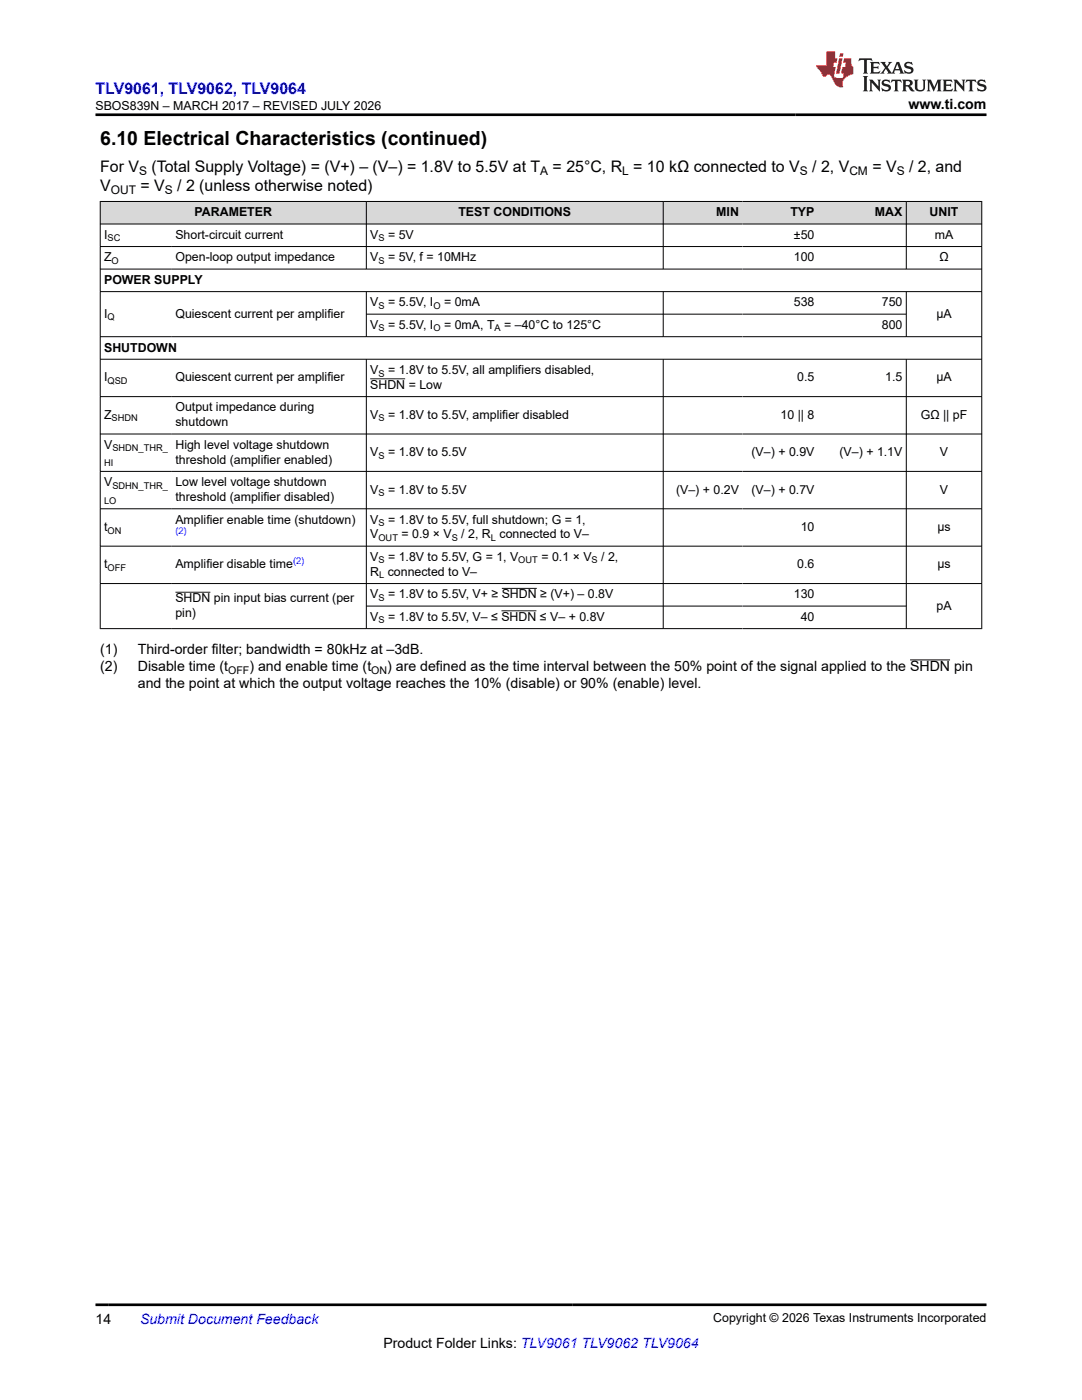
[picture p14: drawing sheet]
<svg xmlns="http://www.w3.org/2000/svg" width="216mm" height="279mm" viewBox="0 0 216 279" stroke-linecap="round" stroke-linejoin="round" font-family="sans-serif">
<defs><g id="words">
<text font-size="3.9" x="20" y="28.8">6.10 Electrical Characteristics (continued)</text>
<text font-size="3.2" fill="#00f" x="19" y="18.7">TLV9061, TLV9062, TLV9064</text>
<g font-size="3.2">
<text x="20" y="34.3">For V</text>
<text x="30.2" y="34.3">(Total Supply Voltage) = (V+) – (V–) = 1.8V to 5.5V at T</text>
<text x="110.3" y="34.3">= 25°C, R = 10 kΩ connected to V</text>
<text x="162.1" y="34.3">/ 2, V</text>
<text x="174.1" y="34.3">= V</text>
<text x="181.4" y="34.3">/ 2, and</text>
<text x="20" y="38.1">V</text>
<text x="28" y="38.1">= V</text>
<text x="35.3" y="38.1">/ 2 (unless otherwise noted)</text>
</g>
<g font-size="2.8">
<text x="181.3" y="21.8">www.ti.com</text>
<text x="20" y="130.6">(1)</text>
<text x="27.5" y="130.6">Third-order filter; bandwidth = 80kHz at –3dB.</text>
<text x="20" y="134">(2)</text>
<text x="27.5" y="134">Disable time (t</text>
<text x="27.5" y="137.4">and the point at which the output voltage reaches the 10% (disable) or 90% (enable) level.</text>
<text x="49.8" y="134">) and enable time (t</text>
<text x="77.3" y="134">) are defined as the time interval between the 50% point of the signal applied to the SHDN pin</text>
<text x="19" y="264.2">14</text>
<text x="76.5" y="269">Product Folder Links: TLV9061 TLV9062 TLV9064</text>
</g>
<text font-size="2.8" fill="#00f" x="27.9" y="264.2">Submit Document Feedback</text>
<g font-size="2.5">
<text x="19.1" y="21.9">SBOS839N – MARCH 2017 – REVISED JULY 2026</text>
<text x="20.8" y="47.7">I</text>
<text x="35" y="47.7">Short-circuit current</text>
<text x="38.8" y="43.2">PARAMETER</text>
<text x="73.9" y="47.7">V</text>
<text x="77.4" y="47.7">= 5V</text>
<text x="91.5" y="43.2">TEST CONDITIONS</text>
<text x="142.9" y="43.2">MIN</text>
<text x="157.7" y="43.2">TYP</text>
<text x="158.4" y="47.7">±50</text>
<text x="174.6" y="43.2">MAX</text>
<text x="185.5" y="43.2">UNIT</text>
<text x="186.5" y="47.7">mA</text>
<text x="20.8" y="52.2">Z</text>
<text x="35" y="52.2">Open-loop output impedance</text>
<text x="73.9" y="52.2">V</text>
<text x="77.4" y="52.2">= 5V, f = 10MHz</text>
<text x="158.4" y="52.2">100</text>
<text x="187.4" y="52.2">Ω</text>
<text x="20.8" y="56.7">POWER SUPPLY</text>
<text x="20.8" y="63.4">I</text>
<text x="35" y="63.4">Quiescent current per amplifier</text>
<text x="73.9" y="61.2">V</text>
<text x="73.9" y="65.7">V</text>
<text x="77.4" y="61.2">= 5.5V, I</text>
<text x="77.4" y="65.7">= 5.5V, I</text>
<text x="88.6" y="61.2">= 0mA</text>
<text x="88.6" y="65.7">= 0mA, T</text>
<text x="100.6" y="65.7">= –40°C to 125°C</text>
<text x="158.4" y="61.2">538</text>
<text x="176" y="61.2">750</text>
<text x="176" y="65.7">800</text>
<text x="186.8" y="63.4">µA</text>
<text x="20.8" y="70.2">SHUTDOWN</text>
<text x="20.8" y="76.1">I</text>
<text x="35" y="76.1">Quiescent current per amplifier</text>
<text x="73.9" y="77.6">SHDN = Low</text>
<text x="73.9" y="74.7">V</text>
<text x="77.4" y="74.7">= 1.8V to 5.5V, all amplifiers disabled,</text>
<text x="159.1" y="76.1">0.5</text>
<text x="176.6" y="76.1">1.5</text>
<text x="186.8" y="76.1">µA</text>
<text x="20.8" y="83.6">Z</text>
<text x="35" y="82.1">Output impedance during</text>
<text x="73.9" y="83.6">V</text>
<text x="77.4" y="83.6">= 1.8V to 5.5V, amplifier disabled</text>
<text x="155.7" y="83.6">10 || 8</text>
<text x="183.7" y="83.6">GΩ || pF</text>
<text x="20.8" y="89.6">V</text>
<text x="35" y="85.1">shutdown</text>
<text x="35" y="89.6">High level voltage shutdown</text>
<text x="35" y="92.5">threshold (amplifier enabled)</text>
<text x="73.9" y="91.1">V</text>
<text x="77.4" y="91.1">= 1.8V to 5.5V</text>
<text x="150" y="91.1">(V–) + 0.9V</text>
<text x="167.5" y="91.1">(V–) + 1.1V</text>
<text x="187.5" y="91.1">V</text>
<text x="20.8" y="97">V</text>
<text x="35" y="97">Low level voltage shutdown</text>
<text x="35" y="100">threshold (amplifier disabled)</text>
<text x="73.9" y="98.5">V</text>
<text x="77.4" y="98.5">= 1.8V to 5.5V</text>
<text x="134.9" y="98.5">(V–) + 0.2V</text>
<text x="150" y="98.5">(V–) + 0.7V</text>
<text x="187.5" y="98.5">V</text>
<text x="20.8" y="106">t</text>
<text x="35" y="104.5">Amplifier enable time (shutdown)</text>
<text x="73.9" y="107.5">V</text>
<text x="73.9" y="104.5">V</text>
<text x="77.4" y="104.5">= 1.8V to 5.5V, full shutdown; G = 1,</text>
<text x="80.1" y="107.5">= 0.9 × V</text>
<text x="92.1" y="107.5">/ 2, R connected to V–</text>
<text x="159.8" y="106">10</text>
<text x="187" y="106">µs</text>
<text x="20.8" y="113.4">t</text>
<text x="35" y="113.4">Amplifier disable time</text>
<text x="73.9" y="112">V</text>
<text x="77.4" y="112">= 1.8V to 5.5V, G = 1, V</text>
<text x="108" y="112">= 0.1 × V</text>
<text x="120" y="112">/ 2,</text>
<text x="159.1" y="113.4">0.6</text>
<text x="187" y="113.4">µs</text>
<text x="73.9" y="114.9">R connected to V–</text>
<text x="73.9" y="119.4">V</text>
<text x="77.4" y="119.4">= 1.8V to 5.5V, V+ ≥ SHDN ≥ (V+) – 0.8V</text>
<text x="158.4" y="119.4">130</text>
<text x="35" y="120.2">SHDN pin input bias current (per</text>
<text x="35" y="123.2">pin)</text>
<text x="73.9" y="123.9">V</text>
<text x="77.4" y="123.9">= 1.8V to 5.5V, V– ≤ SHDN ≤ V– + 0.8V</text>
<text x="159.8" y="123.9">40</text>
<text x="186.9" y="121.7">pA</text>
<text x="142.3" y="263.9">Copyright © 2026 Texas Instruments Incorporated</text>
</g>
<g font-size="2.4">
<text x="27.8" y="34.9">S</text>
<text x="107.8" y="34.9">A</text>
<text x="124.2" y="34.9">L</text>
<text x="159.6" y="34.9">S</text>
<text x="169.5" y="34.9">CM</text>
<text x="178.9" y="34.9">S</text>
<text x="22.1" y="38.7">OUT</text>
<text x="32.9" y="38.7">S</text>
</g>
<g font-size="2.1">
<text x="45.5" y="134.6">OFF</text>
<text x="74.1" y="134.6">ON</text>
</g>
<g font-size="1.9">
<text x="21.5" y="48.2">SC</text>
<text x="22.3" y="52.7">O</text>
<text x="75.5" y="48.2">S</text>
<text x="75.5" y="52.7">S</text>
<text x="21.5" y="63.9">Q</text>
<text x="75.5" y="61.7">S</text>
<text x="86.5" y="61.7">O</text>
<text x="75.5" y="66.2">S</text>
<text x="86.5" y="66.2">O</text>
<text x="98.7" y="66.2">A</text>
<text x="21.5" y="76.6">QSD</text>
<text x="75.5" y="75.1">S</text>
<text x="22.3" y="84.1">SHDN</text>
<text x="75.5" y="84.1">S</text>
<text x="20.8" y="93">HI</text>
<text x="22.4" y="90.1">SHDN_THR_</text>
<text x="75.5" y="91.6">S</text>
<text x="20.8" y="100.5">LO</text>
<text x="22.4" y="97.5">SDHN_THR_</text>
<text x="75.5" y="99">S</text>
<text x="21.5" y="106.5">ON</text>
<text x="75.5" y="105">S</text>
<text x="75.5" y="108">OUT</text>
<text x="90.1" y="108">S</text>
<text x="98" y="108">L</text>
<text x="21.5" y="113.9">OFF</text>
<text x="75.5" y="112.5">S</text>
<text x="103.4" y="112.5">OUT</text>
<text x="118" y="112.5">S</text>
<text x="75.5" y="119.9">S</text>
<text x="75.6" y="115.4">L</text>
<text x="75.5" y="124.4">S</text>
</g>
<g font-size="1.9" fill="#00f">
<text x="35" y="106.6">(2)</text>
<text x="58.5" y="112.6">(2)</text>
</g>
</g></defs>
<g fill="#d8d8d8">
<path d="M20 40.2h175.9v4.5h-175.9z" fill-rule="evenodd"/>
<path d="M20.1 40.3h52.9v4.3h-52.9z" fill-rule="evenodd"/>
<path d="M73.2 40.3h59.1v4.3h-59.1z" fill-rule="evenodd"/>
<path d="M132.4 40.3h15.8v4.3h-15.8z" fill-rule="evenodd"/>
<path d="M148.2 40.3h15v4.3h-15z" fill-rule="evenodd"/>
<path d="M163.2 40.3h17.6v4.3h-17.6z" fill-rule="evenodd"/>
<path d="M180.9 40.3h14.9v4.3h-14.9z" fill-rule="evenodd"/>
</g>
<g fill="none" stroke="#000" stroke-width=".2">
<path d="M19.9 40.2h176.1M19.9 44.7h176.1M19.9 49.2h176.1M19.9 53.7h176.1M19.9 58.2h176.1M20 40.1v85.4M73.1 40.1v13.7M73.1 58.2v9.1M132.3 40.1v13.7M132.3 58.2v9.1M180.8 40.1v13.7M180.8 58.2v9.1"/>
<path d="M195.9 40.1v85.4M19.9 67.2h176.1M19.9 71.7h176.1M19.9 79.2h176.1M73.1 71.7v53.8M73.1 62.7h107.8M73.9 75.6h7M132.3 71.7v53.8M180.8 71.7v53.8M19.9 86.6h176.1M19.9 94.1h176.1M19.9 101.5h176.1"/>
<path d="M19.9 109h176.1M19.9 116.5h176.1M35 118.2h7M100.1 117.4h7M19.9 125.5h176.1M73.1 121h107.8M100 121.9h7M181.6 131.7h8"/>
</g>
<path d="M171.5 11.6l-.2 .6 .5-.2h.6v.1v2.2l-.2 .4h1l-.2-.4v-2.2v-.1h.5l.6 .2-.2-.6zM173.6 12.4l.2 .3v1.6l-.2 .4h1.9l.1-.6a1.08 1.08 0 0 1-1.3 .2v-.7h.6l.4 .2v-.7l-.4 .2h-.6v-.5l.2-.2a1 1 0 0 1 1 .3l-.1-.5zM175.7 12.4l.9 1.1-1 1.2h.9l-.2-.2 .5-.8 .4 .8-.2 .2h1.6l-.2-.2 .2-.5h.9l.1 .5-.1 .2h.9l-.2-.4-.8-1.9h-.5l-.9 2.1-.9-1.1 .9-1h-.8l.2 .2-.4 .6-.4-.6 .2-.2zM179 12.8l.4 1h-.7zM180.7 12.5a.65 .65 0 0 0-.2 .7 .65 .65 0 0 0 .6 .5l.6 .1 .1 .3a.79 .79 0 0 1-.7 .4 .79 .79 0 0 1-.7-.5l.1 .7 .2-.1a.93 .93 0 0 0 1.1 0 .93 .93 0 0 0 .4-.9 1.46 1.46 0 0 0-1.2-.6l-.1-.3a1.09 1.09 0 0 1 1.2 .2l-.2-.6-.1 .1-.5-.2zM172.2 15.2l.2 .4v2.2l-.2 .4h1l-.2-.4v-2.2l.2-.4zM173.4 15.9l.2 .4v1.5l-.2 .4h.8l-.3-.4 .1-1.3 1.6 1.8v-2l.2-.4h-.7l.1 .2 .1 1.1-1.2-1.3zM176.2 16a.65 .65 0 0 0-.2 .8 .65 .65 0 0 0 .6 .4l.6 .2 .1 .2a.79 .79 0 0 1-.7 .4 .79 .79 0 0 1-.7-.5l.1 .7 .2-.1a.93 .93 0 0 0 1.1 .1 .93 .93 0 0 0 .4-1 1.46 1.46 0 0 0-1.2-.5l-.1-.4a1.09 1.09 0 0 1 1.2 .2l-.1-.6-.2 .1-.5-.1zM177.9 15.9l-.1 .6a.63 .63 0 0 1 .8-.3v1.6l-.3 .4h1l-.2-.4v-1.6a.66 .66 0 0 1 .8 .3l-.1-.6zM180 15.9l.2 .4v1.5l-.2 .4h1l-.2-.2-.1-.7h.5l.1 .2a.79 .79 0 0 0 1.2 .6l-1-.9a.61 .61 0 0 0 .6-.6 .61 .61 0 0 0-.5-.7zM180.8 16.2h.1a.47 .47 0 0 1 .5 .1 .47 .47 0 0 1 .1 .5l-.1 .1-.7 .1zM182.3 15.9l.2 .2a2.27 2.27 0 0 0 .4 2 1.04 1.04 0 0 0 1.7-.7v-1.3l.2-.2h-.8l.2 .4v1.1a.6 .6 0 0 1-.6 .6 .6 .6 0 0 1-.6-.6v-1.1l.3-.4zM184.9 15.9l.2 .4v1.5l-.2 .4h.8l-.3-.4v-1.4l.9 1.9 .9-1.9v1.4l-.3 .4h1l-.2-.4v-1.5l.2-.4h-.8l-.7 1.5-.6-1.5zM188.1 15.9l.2 .4v1.5l-.2 .4h1.9l.1-.6a1.09 1.09 0 0 1-1.3 .2v-.7h.6l.4 .2v-.6l-.4 .2h-.6v-.6l.2-.1a1.01 1.01 0 0 1 1 .3l-.1-.6zM190.2 15.9l.3 .4v1.5l-.3 .4h.8l-.2-.4v-1.3l1.6 1.8v-2l.2-.4h-.7l.2 .2v1.1l-1.2-1.3zM192.8 15.9l-.1 .6a.63 .63 0 0 1 .8-.3v1.6l-.3 .4h1l-.2-.4v-1.6a.66 .66 0 0 1 .8 .3l-.1-.6zM195.2 16a.65 .65 0 0 0-.2 .8 .65 .65 0 0 0 .6 .4l.6 .2 .2 .2a.79 .79 0 0 1-.7 .4 .79 .79 0 0 1-.7-.5l.1 .7 .2-.1a.93 .93 0 0 0 1 .1 .93 .93 0 0 0 .5-1 1.46 1.46 0 0 0-1.3-.5v-.4a1.09 1.09 0 0 1 1.2 .2l-.2-.6-.2 .1-.5-.1z" fill="#231f20"/>
<path d="M164.9 10.3v2.7h-2l.1 .4 .8 1a.95 .95 0 0 0 1 .9 .59 .59 0 0 1 .5-.4 .59 .59 0 0 1 .5 .3l.4 .8a1.59 1.59 0 0 0 2.1 1.4 1.61 1.61 0 0 1 1-2.3l1-.3-.1-1.5a1.59 1.59 0 0 1-.3-1.7h-1.5l-.2 .9h.6l-.2 .9h-.5l-.2 .9v.3l.4 .1-.1 .9h-.7a.73 .73 0 0 1-1-.7l.3-1.5h-.5l.1-.9h.5l.2-.9h-.5v-1.3zM167.4 11.6l-.6 3.1h.7l.6-3.1zM167.6 10.7l-.1 .6h.7l.1-.6z" fill="#ed1c24"/>
<path d="M19 22.9h177.8M19 260.4h177.8" fill="none" stroke="#000" stroke-width=".53"/>
<use href="#words"/>
</svg>
